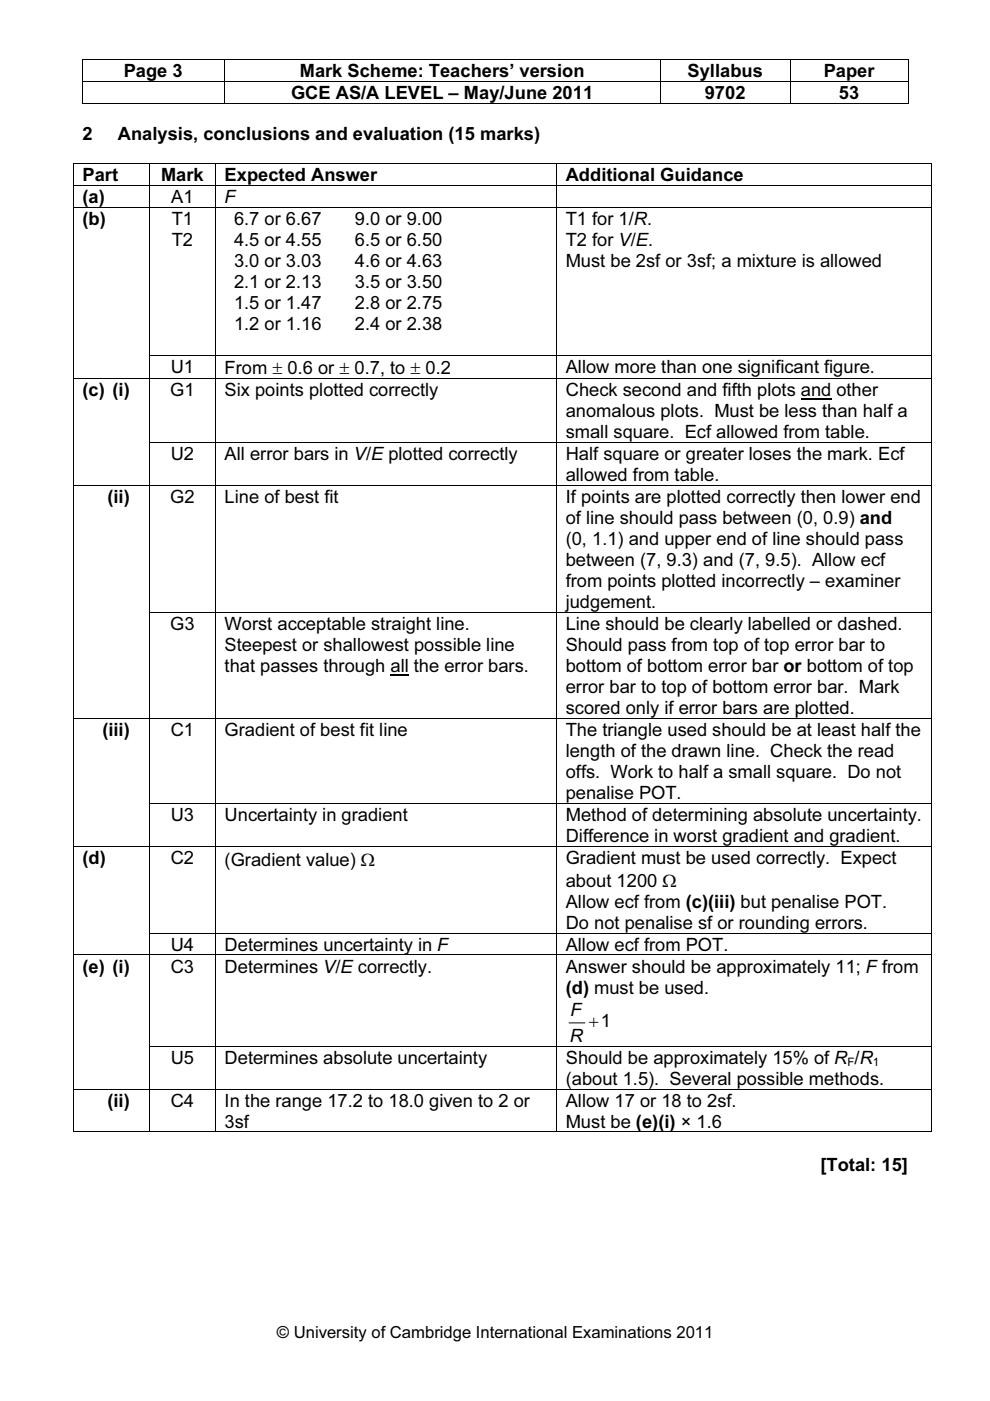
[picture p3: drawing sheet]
<svg xmlns="http://www.w3.org/2000/svg" width="210mm" height="297mm" viewBox="0 0 210 297" stroke-linecap="round" stroke-linejoin="round" font-family="sans-serif">
<defs><g id="words">
<g font-size="3.9">
<text x="26.2" y="16.4">Page 3</text>
<text x="63.6" y="16.4">Mark Scheme: Teachers’ version</text>
<text x="145.8" y="16.4">Syllabus</text>
<text x="174.6" y="16.4">Paper</text>
<text x="61.7" y="21">GCE AS/A LEVEL – May/June 2011</text>
<text x="149.4" y="21">9702</text>
<text x="177.9" y="21">53</text>
<text x="17.5" y="29.7">2</text>
<text x="25" y="29.7">Analysis, conclusions and evaluation (15 marks)</text>
<text x="17.5" y="38.4">Part</text>
<text x="34.1" y="38.4">Mark</text>
<text x="47.6" y="38.4">Expected Answer</text>
<text x="120" y="38.4">Additional Guidance</text>
<text x="17.5" y="43">(a)</text>
<text x="17.5" y="47.7">(b)</text>
<text x="36.3" y="43">A1</text>
<text x="36.4" y="47.7">T1</text>
<text x="47.6" y="43">F</text>
<text x="49.6" y="47.7">6.7 or 6.67</text>
<text x="75.2" y="47.7">9.0 or 9.00</text>
<text x="119.9" y="47.7">T1 for 1/R.</text>
<text x="36.4" y="52.1">T2</text>
<text x="49.6" y="52.1">4.5 or 4.55</text>
<text x="75.2" y="52.1">6.5 or 6.50</text>
<text x="119.9" y="52.1">T2 for V/E.</text>
<text x="49.6" y="56.6">3.0 or 3.03</text>
<text x="75.2" y="56.6">4.6 or 4.63</text>
<text x="119.9" y="56.6">Must be 2sf or 3sf; a mixture is allowed</text>
<text x="49.6" y="61.1">2.1 or 2.13</text>
<text x="49.6" y="65.5">1.5 or 1.47</text>
<text x="75.2" y="61.1">3.5 or 3.50</text>
<text x="75.2" y="65.5">2.8 or 2.75</text>
<text x="49.6" y="70">1.2 or 1.16</text>
<text x="75.2" y="70">2.4 or 2.38</text>
<text x="36.2" y="79.1">U1</text>
<text x="47.6" y="79.3">From ± 0.6 or ± 0.7, to ± 0.2</text>
<text x="120" y="79.1">Allow more than one significant figure.</text>
<text x="17.5" y="84">(c) (i)</text>
<text x="36.1" y="84">G1</text>
<text x="47.6" y="84">Six points plotted correctly</text>
<text x="120" y="88.5">anomalous plots. Must be less than half a</text>
<text x="120" y="84">Check second and fifth plots and other</text>
<text x="120" y="92.9">small square. Ecf allowed from table.</text>
<text x="36.2" y="97.6">U2</text>
<text x="47.6" y="97.6">All error bars in V/E plotted correctly</text>
<text x="120" y="97.6">Half square or greater loses the mark. Ecf</text>
<text x="22.8" y="106.7">(ii)</text>
<text x="36.1" y="106.7">G2</text>
<text x="47.6" y="106.7">Line of best fit</text>
<text x="120" y="102">allowed from table.</text>
<text x="120" y="106.7">If points are plotted correctly then lower end</text>
<text x="119.9" y="111.1">of line should pass between (0, 0.9) and</text>
<text x="119.9" y="115.6">(0, 1.1) and upper end of line should pass</text>
<text x="119.9" y="120.1">between (7, 9.3) and (7, 9.5). Allow ecf</text>
<text x="119.9" y="124.5">from points plotted incorrectly – examiner</text>
<text x="119.9" y="129">judgement.</text>
<text x="36.1" y="133.6">G3</text>
<text x="47.6" y="133.6">Worst acceptable straight line.</text>
<text x="120" y="133.6">Line should be clearly labelled or dashed.</text>
<text x="47.6" y="138.1">Steepest or shallowest possible line</text>
<text x="47.6" y="142.5">that passes through all the error bars.</text>
<text x="120" y="138.1">Should pass from top of top error bar to</text>
<text x="120" y="142.5">bottom of bottom error bar or bottom of top</text>
<text x="120" y="147">error bar to top of bottom error bar. Mark</text>
<text x="120" y="151.5">scored only if error bars are plotted.</text>
<text x="21.7" y="156.1">(iii)</text>
<text x="36.2" y="156.1">C1</text>
<text x="47.6" y="156.1">Gradient of best fit line</text>
<text x="120" y="156.1">The triangle used should be at least half the</text>
<text x="120" y="160.6">length of the drawn line. Check the read</text>
<text x="120" y="165">offs. Work to half a small square. Do not</text>
<text x="120" y="169.5">penalise POT.</text>
<text x="36.2" y="174.1">U3</text>
<text x="47.6" y="174.1">Uncertainty in gradient</text>
<text x="120" y="178.6">Difference in worst gradient and gradient.</text>
<text x="120" y="174.1">Method of determining absolute uncertainty.</text>
<text x="17.5" y="183.2">(d)</text>
<text x="36.2" y="183.2">C2</text>
<text x="47.6" y="183.5">(Gradient value) Ω</text>
<text x="120" y="183.2">Gradient must be used correctly. Expect</text>
<text x="120" y="188">about 1200 Ω</text>
<text x="120" y="192.5">Allow ecf from (c)(iii) but penalise POT.</text>
<text x="120" y="196.9">Do not penalise sf or rounding errors.</text>
<text x="36.2" y="201.6">U4</text>
<text x="47.6" y="201.6">Determines uncertainty in F</text>
<text x="119.9" y="201.6">Allow ecf from POT.</text>
<text x="17.5" y="206.2">(e) (i)</text>
<text x="36.2" y="206.2">C3</text>
<text x="47.6" y="206.2">Determines V/E correctly.</text>
<text x="120" y="206.2">Answer should be approximately 11; F from</text>
<text x="120" y="210.7">(d) must be used.</text>
<text x="120.9" y="215.4">F</text>
<text x="120.8" y="220.8">R</text>
<text x="124.9" y="217.8">+1</text>
<text x="36.2" y="225.5">U5</text>
<text x="47.6" y="225.5">Determines absolute uncertainty</text>
<text x="120" y="225.5">Should be approximately 15% of R /R</text>
<text x="120" y="230">(about 1.5). Several possible methods.</text>
<text x="22.8" y="234.6">(ii)</text>
<text x="36.2" y="234.6">C4</text>
<text x="47.6" y="234.6">In the range 17.2 to 18.0 given to 2 or</text>
<text x="47.6" y="239.1">3sf</text>
<text x="120" y="234.6">Allow 17 or 18 to 2sf.</text>
<text x="120" y="239.1">Must be (e)(i) × 1.6</text>
<text x="174" y="248.2">[Total: 15]</text>
</g>
<text font-size="3.5" x="58.7" y="283.8">© University of Cambridge International Examinations 2011</text>
<g font-size="2.5">
<text x="179.7" y="226.1">F</text>
<text x="185.1" y="226.1">1</text>
</g>
</g></defs>
<g fill="#000">
<path d="M17.4 12.6h.2v.1h-.2zM17.4 17.2h.2v.2h-.2zM47.4 12.6h.2v.1h-.2zM47.4 17.2h.2v.2h-.2zM139.9 12.6h.2v.1h-.2zM139.9 17.2h.2v.2h-.2zM167.4 12.6h.2v.1h-.2zM167.4 17.2h.2v.2h-.2zM192.4 12.6h.2v.1h-.2zM192.4 17.2h.2v.2h-.2zM15.5 34.6h.2v.2h-.2zM15.5 39.2h.2v.2h-.2z"/>
<path d="M31.5 34.6h.2v.2h-.2zM31.5 39.2h.2v.2h-.2zM45.6 34.6h.2v.2h-.2zM45.6 39.2h.2v.2h-.2zM117.9 34.6h.2v.2h-.2zM117.9 39.2h.2v.2h-.2zM192.4 21.8h.2v.2h-.2zM197.3 34.6h.2v.2h-.2zM197.3 39.2h.2v.2h-.2zM15.5 43.9h.2v.1h-.2zM31.5 43.9h.2v.1h-.2zM45.6 43.9h.2v.1h-.2z"/>
<path d="M117.9 43.9h.2v.1h-.2zM197.3 43.9h.2v.1h-.2zM15.5 75.3h.2v.1h-.2zM31.5 75.3h.2v.1h-.2zM45.6 75.3h.2v.1h-.2zM117.9 75.3h.2v.1h-.2zM197.3 75.3h.2v.1h-.2zM15.5 80.2h.2v.2h-.2zM15.5 93.8h.2v.1h-.2zM31.5 80.2h.2v.2h-.2zM31.5 93.8h.2v.1h-.2zM45.6 80.2h.2v.2h-.2z"/>
<path d="M45.6 93.8h.2v.1h-.2zM117.9 80.2h.2v.2h-.2zM117.9 93.8h.2v.1h-.2zM197.3 80.2h.2v.2h-.2zM197.3 93.8h.2v.1h-.2zM15.5 102.9h.2v.1h-.2zM31.5 102.9h.2v.1h-.2zM45.6 102.9h.2v.1h-.2zM117.9 102.9h.2v.1h-.2zM197.3 102.9h.2v.1h-.2zM15.5 129.8h.2v.2h-.2zM31.5 129.8h.2v.2h-.2z"/>
<path d="M45.6 129.8h.2v.2h-.2zM117.9 129.8h.2v.2h-.2zM197.3 129.8h.2v.2h-.2zM15.5 152.3h.2v.2h-.2zM31.5 152.3h.2v.2h-.2zM45.6 152.3h.2v.2h-.2zM117.9 152.3h.2v.2h-.2zM197.3 152.3h.2v.2h-.2zM15.5 170.3h.2v.2h-.2zM15.5 179.4h.2v.2h-.2zM31.5 170.3h.2v.2h-.2zM31.5 179.4h.2v.2h-.2z"/>
<path d="M45.6 170.3h.2v.2h-.2zM45.6 179.4h.2v.2h-.2zM117.9 170.3h.2v.2h-.2zM117.9 179.4h.2v.2h-.2zM197.3 170.3h.2v.2h-.2zM197.3 179.4h.2v.2h-.2zM15.5 197.7h.2v.2h-.2zM31.5 197.7h.2v.2h-.2zM45.6 197.7h.2v.2h-.2zM117.9 197.7h.2v.2h-.2zM197.3 197.7h.2v.2h-.2zM15.5 202.4h.2v.2h-.2z"/>
<path d="M31.5 202.4h.2v.2h-.2zM45.6 202.4h.2v.2h-.2zM117.9 202.4h.2v.2h-.2zM197.3 202.4h.2v.2h-.2zM15.5 221.7h.2v.2h-.2zM15.5 230.8h.2v.2h-.2zM31.5 221.7h.2v.2h-.2zM31.5 230.8h.2v.2h-.2zM45.6 221.7h.2v.2h-.2zM45.6 230.8h.2v.2h-.2zM117.9 221.7h.2v.2h-.2zM117.9 230.8h.2v.2h-.2z"/>
<path d="M197.3 221.7h.2v.2h-.2zM197.3 230.8h.2v.2h-.2zM197.3 239.9h.2v.2h-.2z"/>
</g>
<g fill="none" stroke="#000" stroke-width=".21">
<path d="M17.4 12.6h30M17.5 12.7v4.5M17.5 17.4v4.6M17.6 17.3h29.8M47.5 12.7v4.5M47.5 17.4v4.6M47.6 12.6h92.3M47.6 17.3h92.3M140 12.7v4.5M140 17.4v4.6M140.1 12.6h27.3M140.1 17.3h27.3"/>
<path d="M167.5 12.7v4.5M167.5 17.4v4.6M167.6 12.6h24.8M167.6 17.3h24.8M192.5 12.7v4.5M192.5 17.4v4.6M15.5 34.7h16M15.6 34.8v4.4M15.6 39.4v4.5M15.7 39.3h15.8M17.4 21.9h30M31.6 34.8v4.4"/>
<path d="M31.6 39.4v4.5M31.7 34.7h13.9M31.7 39.3h13.9M45.7 34.8v4.4M45.7 39.4v4.5M45.8 34.7h72.2M45.8 39.3h72.2M47.6 21.9h92.3M118 34.8v4.4M118 39.4v4.5M118.1 34.7h79.2M118.1 39.3h79.2"/>
<path d="M140.1 21.9h27.3M167.6 21.9h24.8M197.4 34.8v4.4M197.4 39.4v4.5M15.6 44v31.3M15.7 43.9h15.8M31.6 44v31.3M31.7 43.9h13.9M45.7 44v31.3M45.8 43.9h72.2M118 44v31.3M118.1 43.9h79.2"/>
<path d="M197.4 44v31.3M15.6 75.4v4.8M31.6 75.4v4.8M31.7 75.3h13.9M45.7 75.4v4.8M45.8 75.3h72.2M118 75.4v4.8M118.1 75.3h79.2M197.4 75.4v4.8M15.6 80.4v13.4M15.6 93.9v9M15.7 80.3h15.8"/>
<path d="M31.6 80.4v13.4M31.6 93.9v9M31.7 80.3h13.9M31.7 93.8h13.9M45.7 80.4v13.4M45.7 93.9v9M45.8 80.3h72.2M45.8 93.8h72.2M118 80.4v13.4M118 93.9v9M118.1 80.3h79.2M118.1 93.8h79.2"/>
<path d="M197.4 80.4v13.4M197.4 93.9v9M15.6 103v26.8M15.7 102.9h15.8M31.6 103v26.8M31.7 102.9h13.9M45.7 103v26.8M45.8 102.9h72.2M118 103v26.8M118.1 102.9h79.2M197.4 103v26.8M15.6 130v22.3"/>
<path d="M31.6 130v22.3M31.7 129.9h13.9M45.7 130v22.3M45.8 129.9h72.2M118 130v22.3M118.1 129.9h79.2M197.4 130v22.3M15.6 152.5v17.8M15.7 152.4h15.8M31.6 152.5v17.8M31.7 152.4h13.9M45.7 152.5v17.8"/>
<path d="M45.8 152.4h72.2M118 152.5v17.8M118.1 152.4h79.2M197.4 152.5v17.8M15.6 170.5v8.9M15.6 179.6v18.1M15.7 179.5h15.8M31.6 170.5v8.9M31.6 179.6v18.1M31.7 170.4h13.9M31.7 179.5h13.9M45.7 170.5v8.9"/>
<path d="M45.7 179.6v18.1M45.8 170.4h72.2M45.8 179.5h72.2M118 170.5v8.9M118 179.6v18.1M118.1 170.4h79.2M118.1 179.5h79.2M197.4 170.5v8.9M197.4 179.6v18.1M15.6 197.9v4.5M31.6 197.9v4.5M31.7 197.8h13.9"/>
<path d="M45.7 197.9v4.5M45.8 197.8h72.2M118 197.9v4.5M118.1 197.8h79.2M197.4 197.9v4.5M15.6 202.6v19.1M15.7 202.5h15.8M31.6 202.6v19.1M31.7 202.5h13.9M45.7 202.6v19.1M45.8 202.5h72.2M118 202.6v19.1"/>
<path d="M118.1 202.5h79.2M120.6 216.9h3.4M197.4 202.6v19.1M15.5 240h16M15.6 221.9v8.9M15.6 231v9.1M15.7 230.9h15.8M31.6 221.9v8.9M31.6 231v9.1M31.7 221.8h13.9M31.7 230.9h13.9M31.7 240h13.9"/>
<path d="M45.7 221.9v8.9M45.7 231v9.1M45.8 221.8h72.2M45.8 230.9h72.2M45.8 240h72.2M118 221.9v8.9M118 231v9.1M118.1 221.8h79.2M118.1 230.9h79.2M118.1 240h79.2M197.4 221.9v8.9M197.4 231v9.1"/>
</g>
<path d="M169.8 84.6h6.4M82.8 143.1h3.9" fill="none" stroke="#000" stroke-width=".28"/>
<use href="#words"/>
</svg>
